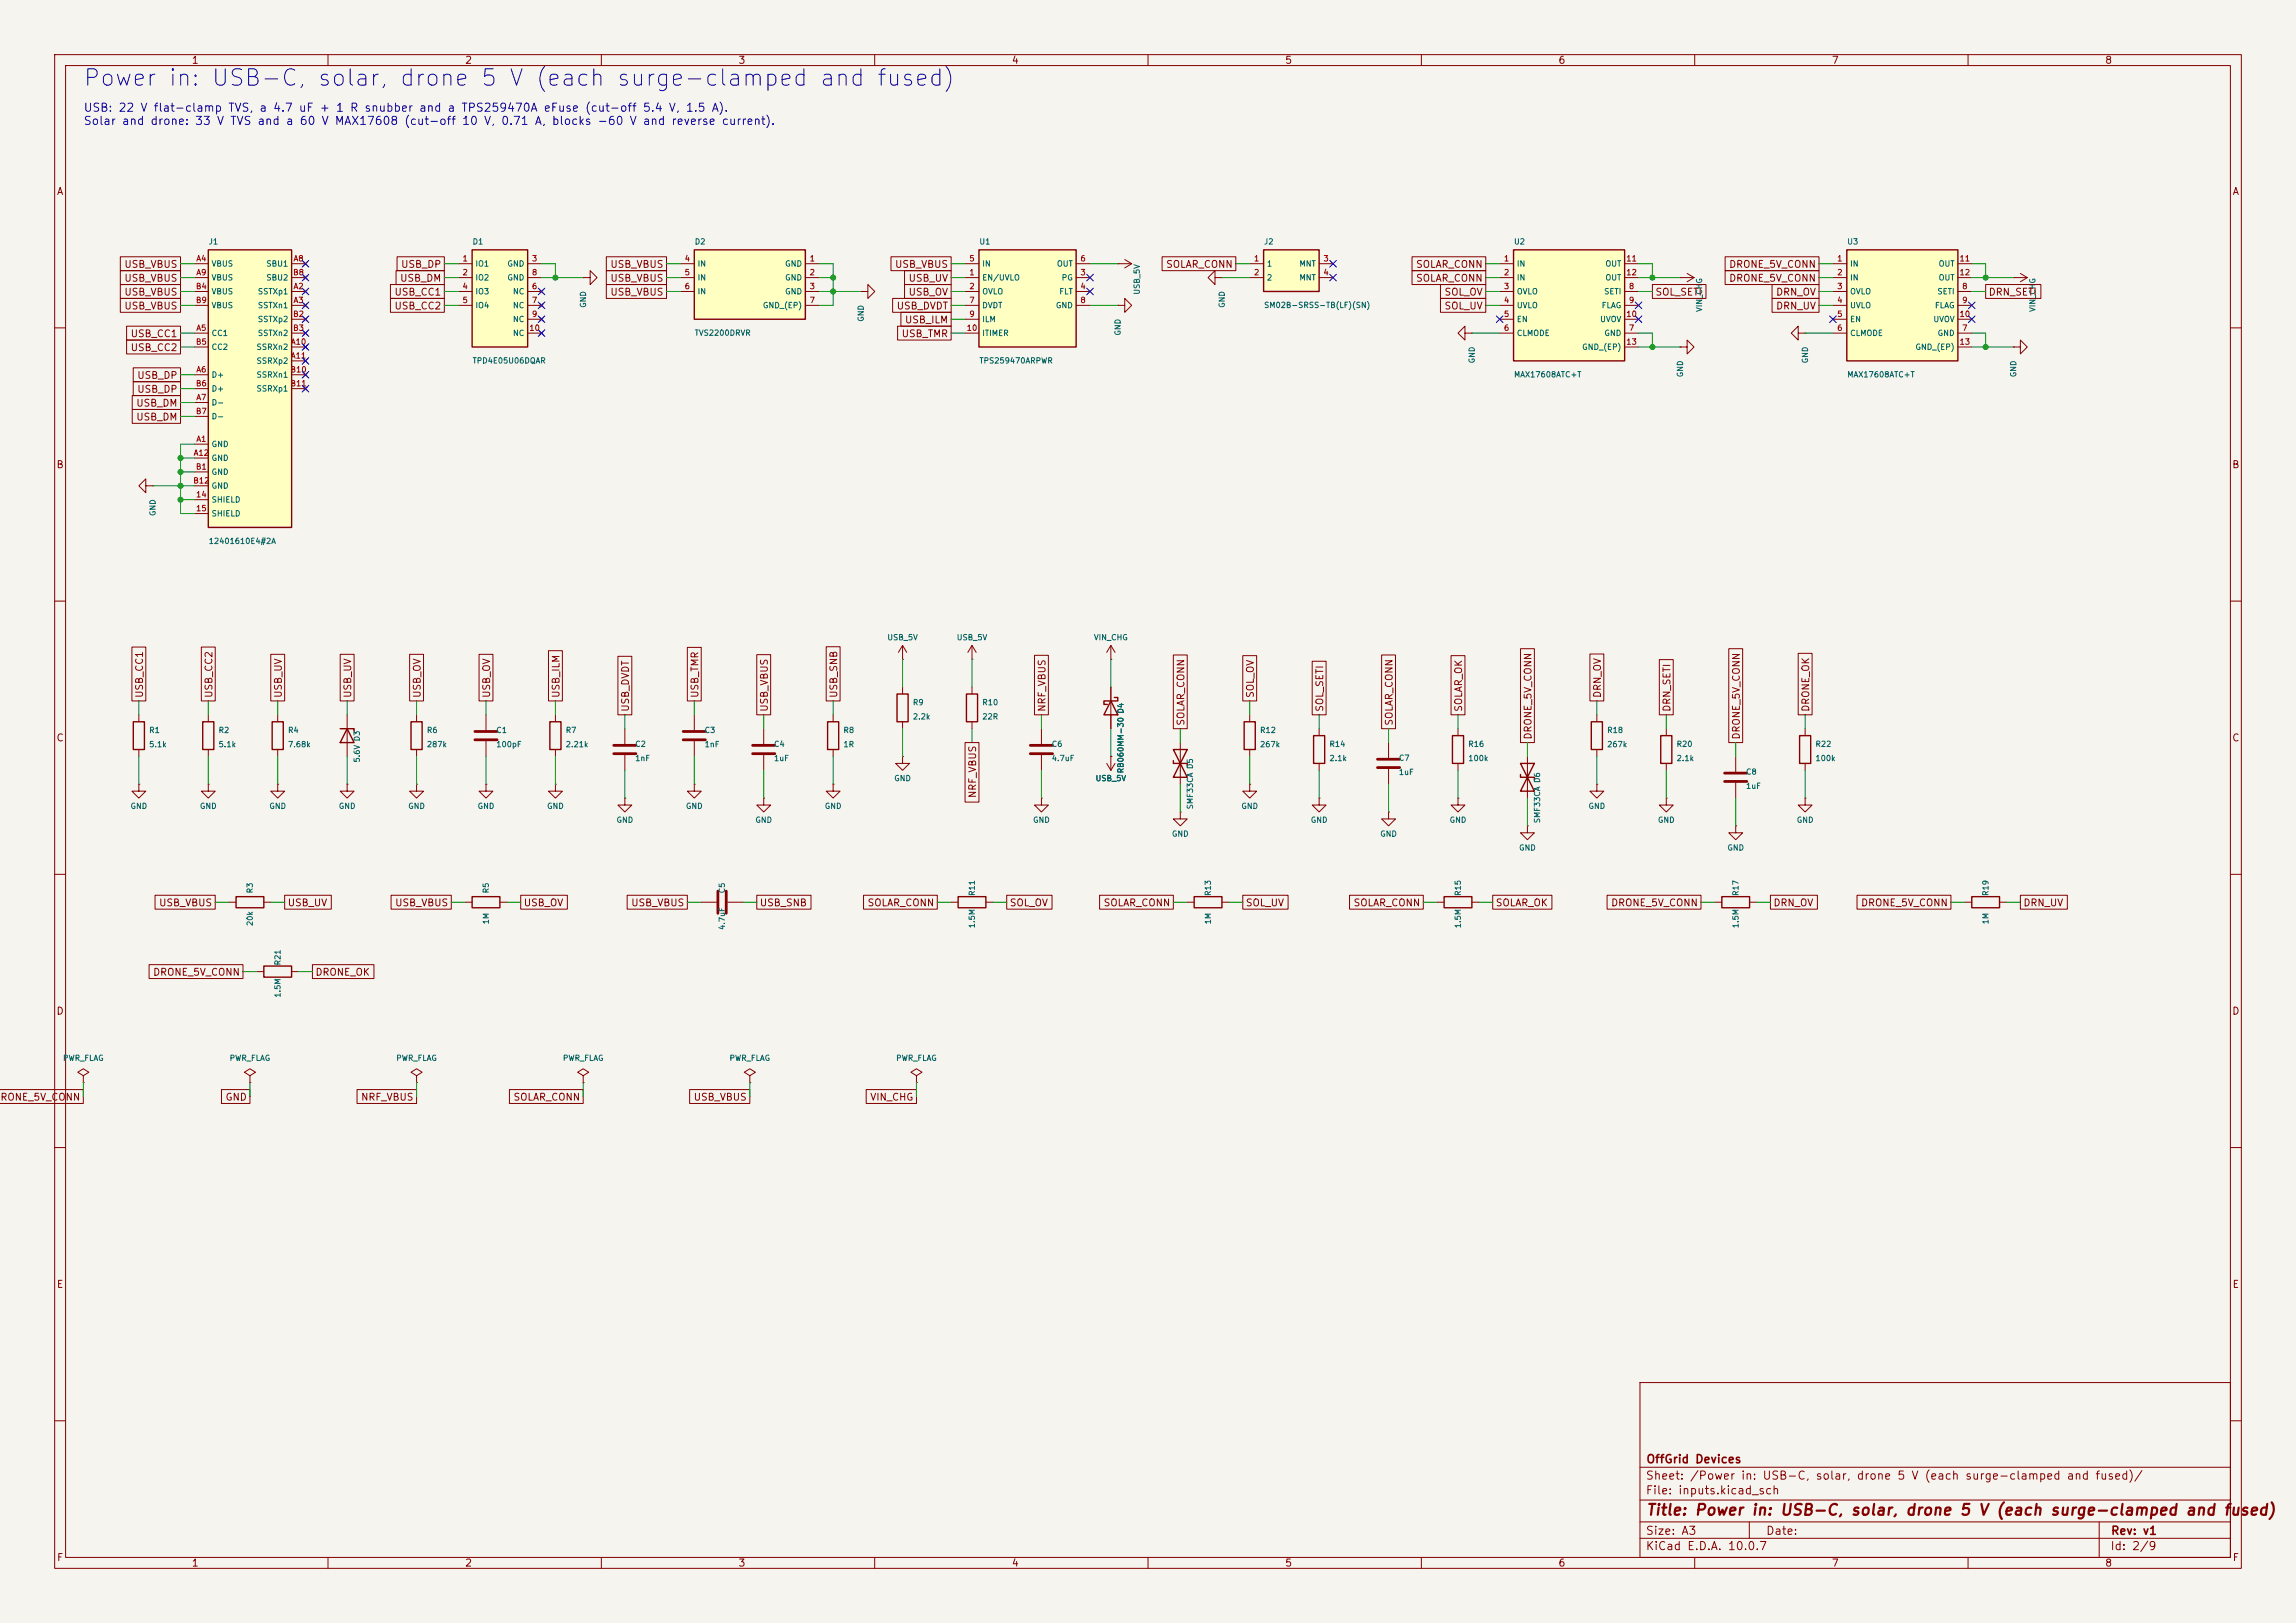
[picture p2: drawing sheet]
<svg xmlns="http://www.w3.org/2000/svg" width="420mm" height="297mm" viewBox="0 0 420 297" stroke-linecap="round" stroke-linejoin="round" font-family="sans-serif">
<defs><g id="words">
<text font-size="3" fill="#0000c2" x="15" y="16.5">Power in: USB-C, solar, drone 5 V (each surge-clamped and fused)</text>
<text font-size="2" fill="#840000" x="301" y="277.8">Title: Power in: USB-C, solar, drone 5 V (each surge-clamped and fused)</text>
<g font-size="1.5" fill="#0000c2">
<text x="15.2" y="20.8">USB: 22 V flat-clamp TVS, a 4.7 uF + 1 R snubber and a TPS259470A eFuse (cut-off 5.4 V, 1.5 A).</text>
<text x="15.2" y="23.2">Solar and drone: 33 V TVS and a 60 V MAX17608 (cut-off 10 V, 0.71 A, blocks -60 V and reverse current).</text>
</g>
<g font-size="1.5" fill="#840000">
<text x="301" y="268.1">OffGrid Devices</text>
<text x="300.9" y="273.8">File: inputs.kicad_sch</text>
<text x="300.9" y="271.1">Sheet: /Power in: USB-C, solar, drone 5 V (each surge-clamped and fused)/</text>
<text x="300.9" y="281.2">Size: A3</text>
<text x="322.9" y="281.2">Date:</text>
<text x="386" y="281.2">Rev: v1</text>
<text x="300.9" y="284">KiCad E.D.A. 10.0.7</text>
<text x="385.9" y="284">Id: 2/9</text>
</g>
<g font-size="1.3" fill="#840000">
<text x="35" y="12">1</text>
<text x="85" y="12">2</text>
<text x="135" y="12">3</text>
<text x="185" y="12">4</text>
<text x="235" y="12">5</text>
<text x="285" y="12">6</text>
<text x="335" y="12">7</text>
<text x="385" y="12">8</text>
<text x="10.3" y="36">A</text>
<text x="408.3" y="36">A</text>
<text x="22.6" y="51.9">USB_VBUS</text>
<text x="22.6" y="49.3">USB_VBUS</text>
<text x="73.1" y="51.9">USB_DM</text>
<text x="73.3" y="49.3">USB_DP</text>
<text x="111.5" y="49.3">USB_VBUS</text>
<text x="111.5" y="51.9">USB_VBUS</text>
<text x="163.6" y="49.3">USB_VBUS</text>
<text x="166.1" y="51.9">USB_UV</text>
<text x="213.2" y="49.3">SOLAR_CONN</text>
<text x="258.9" y="49.3">SOLAR_CONN</text>
<text x="258.9" y="51.9">SOLAR_CONN</text>
<text x="316.2" y="49.3">DRONE_5V_CONN</text>
<text x="316.2" y="51.9">DRONE_5V_CONN</text>
<text x="22.6" y="56.9">USB_VBUS</text>
<text x="22.6" y="54.4">USB_VBUS</text>
<text x="72" y="54.4">USB_CC1</text>
<text x="72" y="56.9">USB_CC2</text>
<text x="111.5" y="54.4">USB_VBUS</text>
<text x="163.9" y="56.9">USB_DVDT</text>
<text x="165.4" y="59.5">USB_ILM</text>
<text x="166.1" y="54.4">USB_OV</text>
<text x="264.1" y="56.9">SOL_UV</text>
<text x="264.1" y="54.4">SOL_OV</text>
<text x="302.7" y="54.4">SOL_SETI</text>
<text x="324.8" y="54.4">DRN_OV</text>
<text x="324.8" y="56.9">DRN_UV</text>
<text x="363.7" y="54.4">DRN_SETI</text>
<text x="23.8" y="64.6">USB_CC2</text>
<text x="23.8" y="62">USB_CC1</text>
<text x="164.8" y="62">USB_TMR</text>
<text x="25" y="69.6">USB_DP</text>
<text x="24.8" y="77.3">USB_DM</text>
<text x="24.8" y="74.7">USB_DM</text>
<text x="25" y="72.2">USB_DP</text>
<text x="10.2" y="86">B</text>
<text x="408.2" y="86">B</text>
<text x="26.5" y="127.8" transform="rotate(-90 26.5 127.8)">USB_CC1</text>
<text x="39.2" y="127.8" transform="rotate(-90 39.2 127.8)">USB_CC2</text>
<text x="51.9" y="127.8" transform="rotate(-90 51.9 127.8)">USB_UV</text>
<text x="64.6" y="127.8" transform="rotate(-90 64.6 127.8)">USB_UV</text>
<text x="77.3" y="127.8" transform="rotate(-90 77.3 127.8)">USB_OV</text>
<text x="90" y="127.8" transform="rotate(-90 90 127.8)">USB_OV</text>
<text x="102.7" y="127.8" transform="rotate(-90 102.7 127.8)">USB_ILM</text>
<text x="115.4" y="130.4" transform="rotate(-90 115.4 130.4)">USB_DVDT</text>
<text x="128.1" y="127.8" transform="rotate(-90 128.1 127.8)">USB_TMR</text>
<text x="140.8" y="130.4" transform="rotate(-90 140.8 130.4)">USB_VBUS</text>
<text x="153.5" y="127.8" transform="rotate(-90 153.5 127.8)">USB_SNB</text>
<text x="191.6" y="130.4" transform="rotate(-90 191.6 130.4)">NRF_VBUS</text>
<text x="229.7" y="127.8" transform="rotate(-90 229.7 127.8)">SOL_OV</text>
<text x="242.4" y="130.4" transform="rotate(-90 242.4 130.4)">SOL_SETI</text>
<text x="267.8" y="130.4" transform="rotate(-90 267.8 130.4)">SOLAR_OK</text>
<text x="293.2" y="127.8" transform="rotate(-90 293.2 127.8)">DRN_OV</text>
<text x="305.9" y="130.4" transform="rotate(-90 305.9 130.4)">DRN_SETI</text>
<text x="331.3" y="130.4" transform="rotate(-90 331.3 130.4)">DRONE_OK</text>
<text x="10.2" y="136">C</text>
<text x="217" y="132.9" transform="rotate(-90 217 132.9)">SOLAR_CONN</text>
<text x="255.1" y="132.9" transform="rotate(-90 255.1 132.9)">SOLAR_CONN</text>
<text x="280.5" y="135.4" transform="rotate(-90 280.5 135.4)">DRONE_5V_CONN</text>
<text x="318.6" y="135.4" transform="rotate(-90 318.6 135.4)">DRONE_5V_CONN</text>
<text x="408.2" y="136">C</text>
<text x="178.9" y="146.1" transform="rotate(-90 178.9 146.1)">NRF_VBUS</text>
<text x="29" y="166.2">USB_VBUS</text>
<text x="52.5" y="166.2">USB_UV</text>
<text x="72.2" y="166.2">USB_VBUS</text>
<text x="95.7" y="166.2">USB_OV</text>
<text x="115.4" y="166.2">USB_VBUS</text>
<text x="138.9" y="166.2">USB_SNB</text>
<text x="158.6" y="166.2">SOLAR_CONN</text>
<text x="184.6" y="166.2">SOL_OV</text>
<text x="201.8" y="166.2">SOLAR_CONN</text>
<text x="227.8" y="166.2">SOL_UV</text>
<text x="247.5" y="166.2">SOLAR_CONN</text>
<text x="273.5" y="166.2">SOLAR_OK</text>
<text x="294.6" y="166.2">DRONE_5V_CONN</text>
<text x="324.3" y="166.2">DRN_OV</text>
<text x="340.3" y="166.2">DRONE_5V_CONN</text>
<text x="370" y="166.2">DRN_UV</text>
<text x="27.9" y="178.9">DRONE_5V_CONN</text>
<text x="57.6" y="178.9">DRONE_OK</text>
<text x="10.2" y="186">D</text>
<text x="408.2" y="186">D</text>
<text x="0" y="201.7">RONE_5V_CONN</text>
<text x="41.1" y="201.7">GND</text>
<text x="65.9" y="201.7">NRF_VBUS</text>
<text x="93.8" y="201.7">SOLAR_CONN</text>
<text x="126.8" y="201.7">USB_VBUS</text>
<text x="159.1" y="201.7">VIN_CHG</text>
<text x="10.3" y="236">E</text>
<text x="408.3" y="236">E</text>
<text x="10.3" y="286">F</text>
<text x="35" y="287">1</text>
<text x="85" y="287">2</text>
<text x="135" y="287">3</text>
<text x="185" y="287">4</text>
<text x="235" y="287">5</text>
<text x="285" y="287">6</text>
<text x="335" y="287">7</text>
<text x="385" y="287">8</text>
<text x="408.3" y="286">F</text>
</g>
<g font-size="1" fill="#006464">
<text x="38.1" y="45">J1</text>
<text x="86.3" y="45">D1</text>
<text x="127" y="45">D2</text>
<text x="179.1" y="45">U1</text>
<text x="231.1" y="45">J2</text>
<text x="276.8" y="45">U2</text>
<text x="337.8" y="45">U3</text>
<text x="38.6" y="49">VBUS</text>
<text x="38.6" y="51.6">VBUS</text>
<text x="48.6" y="49">SBU1</text>
<text x="48.6" y="51.6">SBU2</text>
<text x="86.9" y="49">IO1</text>
<text x="86.9" y="51.6">IO2</text>
<text x="92.7" y="49">GND</text>
<text x="92.7" y="51.6">GND</text>
<text x="127.5" y="49">IN</text>
<text x="127.5" y="51.6">IN</text>
<text x="143.5" y="49">GND</text>
<text x="143.5" y="51.6">GND</text>
<text x="179.6" y="51.6">EN/UVLO</text>
<text x="179.6" y="49">IN</text>
<text x="193.2" y="49">OUT</text>
<text x="194.1" y="51.6">PG</text>
<text x="231.6" y="49">1</text>
<text x="231.6" y="51.6">2</text>
<text x="237.6" y="49">MNT</text>
<text x="237.6" y="51.6">MNT</text>
<text x="277.4" y="49">IN</text>
<text x="277.4" y="51.6">IN</text>
<text x="293.6" y="49">OUT</text>
<text x="293.6" y="51.6">OUT</text>
<text x="338.3" y="49">IN</text>
<text x="338.3" y="51.6">IN</text>
<text x="354.5" y="49">OUT</text>
<text x="354.5" y="51.6">OUT</text>
<text x="38.6" y="54.1">VBUS</text>
<text x="38.6" y="56.6">VBUS</text>
<text x="47.1" y="54.1">SSTXp1</text>
<text x="47.1" y="56.6">SSTXn1</text>
<text x="47.1" y="59.2">SSTXp2</text>
<text x="86.9" y="54.1">IO3</text>
<text x="86.9" y="56.6">IO4</text>
<text x="93.7" y="54.1">NC</text>
<text x="93.7" y="56.6">NC</text>
<text x="93.7" y="59.2">NC</text>
<text x="107.4" y="56.4" transform="rotate(-90 107.4 56.4)">GND</text>
<text x="127.5" y="54.1">IN</text>
<text x="139.4" y="56.6">GND_(EP)</text>
<text x="143.5" y="54.1">GND</text>
<text x="158.2" y="59" transform="rotate(-90 158.2 59)">GND</text>
<text x="179.6" y="54.1">OVLO</text>
<text x="179.6" y="56.6">DVDT</text>
<text x="179.6" y="59.2">ILM</text>
<text x="193" y="56.6">GND</text>
<text x="193.7" y="54.1">FLT</text>
<text x="208.7" y="54" transform="rotate(-90 208.7 54)">USB_5V</text>
<text x="224.3" y="56.4" transform="rotate(-90 224.3 56.4)">GND</text>
<text x="231.1" y="56.6">SM02B-SRSS-TB(LF)(SN)</text>
<text x="277.4" y="54.1">OVLO</text>
<text x="277.4" y="56.6">UVLO</text>
<text x="277.4" y="59.2">EN</text>
<text x="292.6" y="59.2">UVOV</text>
<text x="292.9" y="56.6">FLAG</text>
<text x="293.3" y="54.1">SETI</text>
<text x="311.6" y="57.2" transform="rotate(-90 311.6 57.2)">VIN_CHG</text>
<text x="338.3" y="54.1">OVLO</text>
<text x="338.3" y="56.6">UVLO</text>
<text x="338.3" y="59.2">EN</text>
<text x="353.6" y="59.2">UVOV</text>
<text x="353.8" y="56.6">FLAG</text>
<text x="354.3" y="54.1">SETI</text>
<text x="372.6" y="57.2" transform="rotate(-90 372.6 57.2)">VIN_CHG</text>
<text x="38.6" y="61.7">CC1</text>
<text x="38.6" y="64.3">CC2</text>
<text x="46.8" y="64.3">SSRXn2</text>
<text x="47.1" y="61.7">SSTXn2</text>
<text x="93.7" y="61.7">NC</text>
<text x="127" y="61.7">TVS2200DRVR</text>
<text x="179.6" y="61.7">ITIMER</text>
<text x="205.2" y="61.5" transform="rotate(-90 205.2 61.5)">GND</text>
<text x="277.4" y="61.7">CLMODE</text>
<text x="289.3" y="64.3">GND_(EP)</text>
<text x="293.4" y="61.7">GND</text>
<text x="338.3" y="61.7">CLMODE</text>
<text x="350.3" y="64.3">GND_(EP)</text>
<text x="354.3" y="61.7">GND</text>
<text x="38.6" y="69.3">D+</text>
<text x="38.6" y="71.9">D+</text>
<text x="46.8" y="66.8">SSRXp2</text>
<text x="46.8" y="69.3">SSRXn1</text>
<text x="46.8" y="71.9">SSRXp1</text>
<text x="86.3" y="66.8">TPD4E05U06DQAR</text>
<text x="179.1" y="66.8">TPS259470ARPWR</text>
<text x="270" y="66.6" transform="rotate(-90 270 66.6)">GND</text>
<text x="276.8" y="69.3">MAX17608ATC+T</text>
<text x="308.1" y="69.1" transform="rotate(-90 308.1 69.1)">GND</text>
<text x="331" y="66.6" transform="rotate(-90 331 66.6)">GND</text>
<text x="337.8" y="69.3">MAX17608ATC+T</text>
<text x="369.1" y="69.1" transform="rotate(-90 369.1 69.1)">GND</text>
<text x="38.6" y="74.4">D-</text>
<text x="38.6" y="77">D-</text>
<text x="38.6" y="82">GND</text>
<text x="38.6" y="84.6">GND</text>
<text x="38.6" y="87.1">GND</text>
<text x="38.6" y="89.7">GND</text>
<text x="28.7" y="94.5" transform="rotate(-90 28.7 94.5)">GND</text>
<text x="38.6" y="92.2">SHIELD</text>
<text x="38.6" y="94.7">SHIELD</text>
<text x="38.1" y="99.8">12401610E4#2A</text>
<text x="162.2" y="117.4">USB_5V</text>
<text x="174.9" y="117.4">USB_5V</text>
<text x="200" y="117.4">VIN_CHG</text>
<text x="166.9" y="129.3">R9</text>
<text x="166.9" y="131.9">2.2k</text>
<text x="179.6" y="129.3">R10</text>
<text x="179.6" y="131.9">22R</text>
<text x="27.2" y="134.4">R1</text>
<text x="27.2" y="137">5.1k</text>
<text x="39.9" y="134.4">R2</text>
<text x="39.9" y="137">5.1k</text>
<text x="52.6" y="134.4">R4</text>
<text x="52.6" y="137">7.68k</text>
<text x="78" y="134.4">R6</text>
<text x="78" y="137">287k</text>
<text x="90.7" y="134.4">C1</text>
<text x="90.7" y="137">100pF</text>
<text x="103.4" y="134.4">R7</text>
<text x="103.4" y="137">2.21k</text>
<text x="116.1" y="136.9">C2</text>
<text x="128.8" y="134.4">C3</text>
<text x="128.8" y="137">1nF</text>
<text x="141.5" y="136.9">C4</text>
<text x="154.2" y="134.4">R8</text>
<text x="154.2" y="137">1R</text>
<text x="192.3" y="136.9">C6</text>
<text x="230.4" y="134.4">R12</text>
<text x="230.4" y="137">267k</text>
<text x="243.1" y="136.9">R14</text>
<text x="268.5" y="136.9">R16</text>
<text x="293.9" y="134.4">R18</text>
<text x="293.9" y="137">267k</text>
<text x="306.6" y="136.9">R20</text>
<text x="332" y="136.9">R22</text>
<text x="66.1" y="139.6" transform="rotate(-90 66.1 139.6)">5.6V D3</text>
<text x="116.1" y="139.5">1nF</text>
<text x="141.5" y="139.5">1uF</text>
<text x="163.5" y="143.2">GND</text>
<text x="192.3" y="139.5">4.7uF</text>
<text x="200.3" y="143.2">USB_5V</text>
<text x="205.8" y="141.6" transform="rotate(-90 205.8 141.6)">RB060MM-30 D4</text>
<text x="243.1" y="139.5">2.1k</text>
<text x="255.8" y="139.5">C7</text>
<text x="255.8" y="142.1">1uF</text>
<text x="268.5" y="139.5">100k</text>
<text x="306.6" y="139.5">2.1k</text>
<text x="319.3" y="142">C8</text>
<text x="332" y="139.5">100k</text>
<text x="23.8" y="148.3">GND</text>
<text x="36.5" y="148.3">GND</text>
<text x="49.2" y="148.3">GND</text>
<text x="61.9" y="148.3">GND</text>
<text x="74.6" y="148.3">GND</text>
<text x="87.3" y="148.3">GND</text>
<text x="100" y="148.3">GND</text>
<text x="125.4" y="148.3">GND</text>
<text x="150.8" y="148.3">GND</text>
<text x="218.5" y="148.2" transform="rotate(-90 218.5 148.2)">SMF33CA D5</text>
<text x="227" y="148.3">GND</text>
<text x="290.5" y="148.3">GND</text>
<text x="319.3" y="144.6">1uF</text>
<text x="112.7" y="150.8">GND</text>
<text x="138.1" y="150.8">GND</text>
<text x="188.9" y="150.8">GND</text>
<text x="214.3" y="153.3">GND</text>
<text x="239.7" y="150.8">GND</text>
<text x="252.4" y="153.3">GND</text>
<text x="265.1" y="150.8">GND</text>
<text x="277.8" y="155.9">GND</text>
<text x="282" y="150.7" transform="rotate(-90 282 150.7)">SMF33CA D6</text>
<text x="303.2" y="150.8">GND</text>
<text x="315.9" y="155.9">GND</text>
<text x="328.6" y="150.8">GND</text>
<text x="46.5" y="163.6" transform="rotate(-90 46.5 163.6)">R3</text>
<text x="89.7" y="163.6" transform="rotate(-90 89.7 163.6)">R5</text>
<text x="132.8" y="163.6" transform="rotate(-90 132.8 163.6)">C5</text>
<text x="178.6" y="164.1" transform="rotate(-90 178.6 164.1)">R11</text>
<text x="221.7" y="164.1" transform="rotate(-90 221.7 164.1)">R13</text>
<text x="267.5" y="164.1" transform="rotate(-90 267.5 164.1)">R15</text>
<text x="318.3" y="164.1" transform="rotate(-90 318.3 164.1)">R17</text>
<text x="364" y="164.1" transform="rotate(-90 364 164.1)">R19</text>
<text x="46.5" y="169.6" transform="rotate(-90 46.5 169.6)">20k</text>
<text x="89.7" y="169.2" transform="rotate(-90 89.7 169.2)">1M</text>
<text x="132.8" y="170.3" transform="rotate(-90 132.8 170.3)">4.7uF</text>
<text x="178.6" y="170" transform="rotate(-90 178.6 170)">1.5M</text>
<text x="221.7" y="169.2" transform="rotate(-90 221.7 169.2)">1M</text>
<text x="267.5" y="170" transform="rotate(-90 267.5 170)">1.5M</text>
<text x="318.3" y="170" transform="rotate(-90 318.3 170)">1.5M</text>
<text x="364" y="169.2" transform="rotate(-90 364 169.2)">1M</text>
<text x="51.6" y="176.8" transform="rotate(-90 51.6 176.8)">R21</text>
<text x="51.6" y="182.7" transform="rotate(-90 51.6 182.7)">1.5M</text>
<text x="11.4" y="194.4">PWR_FLAG</text>
<text x="41.9" y="194.4">PWR_FLAG</text>
<text x="72.4" y="194.4">PWR_FLAG</text>
<text x="102.9" y="194.4">PWR_FLAG</text>
<text x="133.3" y="194.4">PWR_FLAG</text>
<text x="163.8" y="194.4">PWR_FLAG</text>
</g>
<g font-size="1" fill="#a90000">
<text x="35.7" y="53.2">B4</text>
<text x="35.8" y="48.1">A4</text>
<text x="35.8" y="50.6">A9</text>
<text x="53.5" y="50.6">B8</text>
<text x="53.6" y="53.2">A2</text>
<text x="53.6" y="48.1">A8</text>
<text x="84.5" y="48.1">1</text>
<text x="84.5" y="50.6">2</text>
<text x="84.5" y="53.2">4</text>
<text x="97.2" y="48.1">3</text>
<text x="97.2" y="53.2">6</text>
<text x="97.2" y="50.6">8</text>
<text x="125.1" y="48.1">4</text>
<text x="125.1" y="50.6">5</text>
<text x="125.1" y="53.2">6</text>
<text x="148" y="48.1">1</text>
<text x="148" y="50.6">2</text>
<text x="148" y="53.2">3</text>
<text x="177.2" y="50.6">1</text>
<text x="177.2" y="53.2">2</text>
<text x="177.2" y="48.1">5</text>
<text x="197.5" y="50.6">3</text>
<text x="197.5" y="53.2">4</text>
<text x="197.5" y="48.1">6</text>
<text x="229.3" y="48.1">1</text>
<text x="229.3" y="50.6">2</text>
<text x="242" y="48.1">3</text>
<text x="242" y="50.6">4</text>
<text x="275" y="48.1">1</text>
<text x="275" y="50.6">2</text>
<text x="275" y="53.2">3</text>
<text x="297.4" y="48.1">11</text>
<text x="297.4" y="50.6">12</text>
<text x="297.9" y="53.2">8</text>
<text x="336" y="48.1">1</text>
<text x="336" y="50.6">2</text>
<text x="336" y="53.2">3</text>
<text x="358.3" y="48.1">11</text>
<text x="358.3" y="50.6">12</text>
<text x="358.8" y="53.2">8</text>
<text x="35.7" y="55.7">B9</text>
<text x="53.5" y="58.2">B2</text>
<text x="53.6" y="55.7">A3</text>
<text x="84.5" y="55.7">5</text>
<text x="97.2" y="55.7">7</text>
<text x="97.2" y="58.2">9</text>
<text x="148" y="55.7">7</text>
<text x="177.2" y="55.7">7</text>
<text x="177.2" y="58.2">9</text>
<text x="197.5" y="55.7">8</text>
<text x="275" y="55.7">4</text>
<text x="275" y="58.2">5</text>
<text x="297.4" y="58.2">10</text>
<text x="297.9" y="55.7">9</text>
<text x="336" y="55.7">4</text>
<text x="336" y="58.2">5</text>
<text x="358.3" y="58.2">10</text>
<text x="358.8" y="55.7">9</text>
<text x="35.7" y="63.3">B5</text>
<text x="35.8" y="60.8">A5</text>
<text x="53.1" y="63.3">A10</text>
<text x="53.1" y="65.9">A11</text>
<text x="53.5" y="60.8">B3</text>
<text x="96.7" y="60.8">10</text>
<text x="176.7" y="60.8">10</text>
<text x="275" y="60.8">6</text>
<text x="297.4" y="63.3">13</text>
<text x="297.9" y="60.8">7</text>
<text x="336" y="60.8">6</text>
<text x="358.3" y="63.3">13</text>
<text x="358.8" y="60.8">7</text>
<text x="35.7" y="70.9">B6</text>
<text x="35.8" y="68.4">A6</text>
<text x="53" y="68.4">B10</text>
<text x="53" y="70.9">B11</text>
<text x="35.7" y="76">B7</text>
<text x="35.8" y="73.5">A7</text>
<text x="35.3" y="83.6">A12</text>
<text x="35.8" y="81.1">A1</text>
<text x="35.3" y="88.7">B12</text>
<text x="35.7" y="86.2">B1</text>
<text x="35.8" y="91.3">14</text>
<text x="35.8" y="93.8">15</text>
</g>
</g></defs>
<path d="M0 0h420v297h-420z" fill="#f5f4ef" stroke="#f5f4ef" stroke-width=".18"/>
<g fill="none" stroke="#840000" stroke-width=".18">
<path d="M10 10h400v277h-400zM12 12h396v273h-396zM60 10v2M110 10v2M160 10v2M210 10v2M260 10v2M310 10v2M360 10v2M10 60h2M408 60h2M10 110h2"/>
<path d="M408 110h2M101.6 130.8v1.3M101.6 137.2v1.2M114.3 133.4v2.7M114.3 138.2v2.8M127 130.8v2.8M127 135.6v2.8M228.6 130.8v1.3M228.6 137.2v1.2M241.3 133.4v1.2M241.3 139.7v1.3M254 135.9v2.8"/>
<path d="M266.7 133.4v1.2M266.7 139.7v1.3M279.4 138.4v7.7M292.1 130.8v1.3M292.1 137.2v1.2M304.8 133.4v1.2M304.8 139.7v1.3M317.5 138.4v2.8M330.2 133.4v1.2M330.2 139.7v1.3M10 160h2M101.6 143.5v1.3h1.3l-1.3 1.3-1.3-1.3h1.3"/>
<path d="M101.6 143.5h.1M114.3 146.1v1.2h1.3l-1.3 1.3-1.3-1.3h1.3M114.3 146.1h.1M127 143.5v1.3h1.3l-1.3 1.3-1.3-1.3h1.3M127 143.5h.1M228.6 143.5v1.3h1.3l-1.3 1.3-1.3-1.3h1.3M228.6 143.5h.1M241.3 146.1v1.2h1.3l-1.3 1.3-1.3-1.3h1.3M241.3 146.1h.1M254 148.6v1.3h1.3l-1.3 1.2-1.3-1.2h1.3M254 148.6h.1M254 140.7v2.8"/>
<path d="M266.7 146.1v1.2h1.3l-1.3 1.3-1.3-1.3h1.3M266.7 146.1h.1M279.4 151.1v1.3h1.3l-1.3 1.3-1.3-1.3h1.3M279.4 151.1h.1M292.1 143.5v1.3h1.3l-1.3 1.3-1.3-1.3h1.3M292.1 143.5h.1M304.8 146.1v1.2h1.3l-1.3 1.3-1.3-1.3h1.3M304.8 146.1h.1M317.5 151.1v1.3h1.3l-1.3 1.3-1.3-1.3h1.3M317.5 151.1h.1M317.5 143.3v2.8M330.2 146.1v1.2h1.3l-1.3 1.3-1.3-1.3h1.3"/>
<path d="M330.2 146.1h.1M408 160h2M128.3 165.1h2.8M133.1 165.1h2.8M262.9 165.1h1.3M269.2 165.1h1.3M313.7 165.1h1.3M320 165.1h1.3M359.4 165.1h1.3M365.8 165.1h1.2M167.6 196.9l1.1-.7-1.1-.6-1 .6 1 .7v1.2M167.6 198.1h.1"/>
<path d="M10 210h2M408 210h2M300 253h108v32h-108zM10 260h2M300 278.5h108M300 274.5h108M300 268.5h108M320 278.5v3M384 278.5v6.5M408 260h2M60 285v2M110 285v2"/>
<path d="M160 285v2M210 285v2M260 285v2M300 281.5h108M310 285v2M360 285v2"/>
</g>
<path d="M100.6 132.1h2v5.1h-2zM227.6 132.1h2v5.1h-2zM240.3 134.6h2v5.1h-2zM265.7 134.6h2v5.1h-2zM278.1 139.7l2.6 5.1h-2.6l2.6-5.1zM291.1 132.1h2v5.1h-2zM303.8 134.6h2v5.1h-2zM329.2 134.6h2v5.1h-2zM278.1 141.7v.5h2.6v.5M264.2 164.1h5v2h-5zM315 164.1h5v2h-5zM360.7 164.1h5.1v2h-5.1z" fill="none" stroke="#840000" stroke-width=".25"/>
<path d="M112.3 136.4h4M112.3 137.9h4M125 133.9h4M125 135.4h4M252 138.9h4M252 140.5h4M315.5 141.5h4M315.5 143h4M131.3 163.1v4M132.8 163.1v4" fill="none" stroke="#840000" stroke-width=".51"/>
<path d="M337.8 45.7h20.3v20.3h-20.3z" fill="#ffffc2"/>
<path d="M337.8 45.7h20.3v20.3h-20.3zM164.1 127h2v5.1h-2z" fill="none" stroke="#840000" stroke-width=".25"/>
<g fill="none" stroke="#840000" stroke-width=".18">
<path d="M335.3 48.3h2.5M335.3 50.8h2.5M335.3 53.3h2.5M335.3 55.9h2.5M335.3 58.4h2.5M358.1 48.3h2.6M358.1 50.8h2.6M358.1 53.3h2.6M358.1 55.9h2.6M358.1 58.4h2.6M335.3 61h2.5M358.1 61h2.6"/>
<path d="M358.1 63.5h2.6M368.3 63.5h1.3v-1.3l1.2 1.3-1.2 1.3v-1.3M368.3 63.5h.1M165.1 118.1l-.8 1.3M165.1 118.1l.8 1.3M165.1 118.1v2.6M165.1 120.7h.1M165.1 125.7v1.3M165.1 132.1v1.3M139.7 146.1v1.2h1.3l-1.3 1.3-1.3-1.3h1.3M139.7 146.1h.1"/>
</g>
<path d="M86.4 45.7h10.1v17.8h-10.1z" fill="#ffffc2"/>
<path d="M86.4 45.7h10.1v17.8h-10.1z" fill="none" stroke="#840000" stroke-width=".25"/>
<g fill="none" stroke="#840000" stroke-width=".18">
<path d="M83.8 48.3h2.6M83.8 50.8h2.6M83.8 53.3h2.6M83.8 55.9h2.6M96.5 48.3h2.6M96.5 50.8h2.6M96.5 53.3h2.6M96.5 55.9h2.6M96.5 58.4h2.6M98.7 53l.7 .7M98.7 55.5l.7 .8M98.7 58l.7 .8"/>
<path d="M99.4 53l-.7 .7M99.4 55.5l-.7 .8M99.4 58l-.7 .8M96.5 61h2.6M98.7 60.6l.7 .7M99.4 60.6l-.7 .7"/>
</g>
<path d="M38.1 45.7h15.2v50.8h-15.2z" fill="#ffffc2"/>
<path d="M38.1 45.7h15.2v50.8h-15.2z" fill="none" stroke="#840000" stroke-width=".25"/>
<g fill="none" stroke="#840000" stroke-width=".18">
<path d="M35.6 53.3h2.5M35.6 55.9h2.5M35.6 48.3h2.5M35.6 50.8h2.5M53.3 53.3h2.6M53.3 55.9h2.6M53.3 48.3h2.6M53.3 50.8h2.6M53.3 58.4h2.6M55.5 53l.8 .7M55.5 55.5l.8 .8M55.5 47.9l.8 .7"/>
<path d="M55.5 58l.8 .8M55.5 50.4l.8 .8M56.3 53l-.8 .7M56.3 55.5l-.8 .8M56.3 47.9l-.8 .7M56.3 58l-.8 .8M56.3 50.4l-.8 .8M35.6 61h2.5M35.6 68.6h2.5M35.6 73.7h2.5M35.6 63.5h2.5M35.6 71.1h2.5"/>
<path d="M35.6 76.2h2.5M53.3 61h2.6M53.3 68.6h2.6M53.3 63.5h2.6M53.3 66h2.6M53.3 71.1h2.6M55.5 63.1l.8 .8M55.5 65.7l.8 .7M55.5 60.6l.8 .7M55.5 68.2l.8 .8M55.5 70.7l.8 .8M56.3 63.1l-.8 .8"/>
<path d="M56.3 65.7l-.8 .7M56.3 60.6l-.8 .7M56.3 68.2l-.8 .8M56.3 70.7l-.8 .8M35.6 91.4h2.5M35.6 94h2.5M35.6 81.3h2.5M35.6 83.8h2.5M35.6 86.4h2.5M35.6 88.9h2.5"/>
</g>
<path d="M127 45.7h20.3v12.7h-20.3z" fill="#ffffc2"/>
<g fill="none" stroke="#840000" stroke-width=".25">
<path d="M127 45.7h20.3v12.7h-20.3zM24.4 132.1h2v5.1h-2zM37.1 132.1h2v5.1h-2zM49.8 132.1h2v5.1h-2zM62.2 133.4h2.6v.5M63.5 133.4l1.3 2.5h-2.6zM75.2 132.1h2v5.1h-2zM176.8 127h2v5.1h-2zM203.2 128.3l1.3 2.5h-2.6zM203.8 127.6h.7v.7h-2.6v.6h.7M214.6 137.2l2.6 5h-2.6l2.6-5zM214.6 139.2v.5h2.6v.5"/>
<path d="M48.3 176.8h5v2h-5zM175.3 164.1h5v2h-5zM218.4 164.1h5.1v2h-5.1z"/>
</g>
<g fill="none" stroke="#840000" stroke-width=".18">
<path d="M106.7 50.8h1.2v-1.3l1.3 1.3-1.3 1.3v-1.3M106.7 50.8h.1M124.5 48.3h2.5M124.5 50.8h2.5M124.5 53.3h2.5M147.3 48.3h2.6M147.3 50.8h2.6M147.3 53.3h2.6M147.3 55.9h2.6M157.5 53.3h1.2v-1.2l1.3 1.2-1.3 1.3v-1.3M157.5 53.3h.1M26.7 88.9v-1.3l-1.3 1.3 1.3 1.3v-1.3h1.2"/>
<path d="M27.9 88.9h.1M177.8 118.1l-.8 1.3M177.8 118.1l.8 1.3M177.8 118.1v2.6M203.2 118.1v2.6M203.2 118.1l-.8 1.3M203.2 118.1l.8 1.3M25.4 130.8v1.3M25.4 137.2v1.2M38.1 130.8v1.3M38.1 137.2v1.2M50.8 130.8v1.3"/>
<path d="M50.8 137.2v1.2M63.5 130.8v7.6M76.2 130.8v1.3M76.2 137.2v1.2M88.9 130.8v2.8M88.9 135.6v2.8M165.1 138.4v1.3h1.3l-1.3 1.3-1.3-1.3h1.3M165.1 138.4h.1M177.8 120.7h.1M177.8 125.7v1.3M177.8 132.1v1.3M190.5 133.4v2.7"/>
<path d="M190.5 138.2v2.8M202.4 139.7l.8 1.3M203.2 120.7h.1M203.2 138.4h.1M203.2 125.7v7.7M203.2 138.4v2.6M204 139.7l-.8 1.3M215.9 135.9v7.6M25.4 143.5v1.3h1.3l-1.3 1.3-1.3-1.3h1.3M25.4 143.5h.1M38.1 143.5v1.3h1.3l-1.3 1.3-1.3-1.3h1.3M38.1 143.5h.1"/>
<path d="M50.8 143.5v1.3h1.3l-1.3 1.3-1.3-1.3h1.3M50.8 143.5h.1M63.5 143.5v1.3h1.3l-1.3 1.3-1.3-1.3h1.3M63.5 143.5h.1M76.2 143.5v1.3h1.3l-1.3 1.3-1.3-1.3h1.3M76.2 143.5h.1M88.9 143.5v1.3h1.3l-1.3 1.3-1.3-1.3h1.3M88.9 143.5h.1M190.5 146.1v1.2h1.3l-1.3 1.3-1.3-1.3h1.3M190.5 146.1h.1M215.9 148.6v1.3h1.3l-1.3 1.2-1.3-1.2h1.3M215.9 148.6h.1"/>
<path d="M47 177.8h1.3M53.3 177.8h1.3M174 165.1h1.3M180.3 165.1h1.3M217.2 165.1h1.2M223.5 165.1h1.3"/>
</g>
<path d="M86.9 133.9h4M86.9 135.4h4M188.5 136.4h4M188.5 137.9h4" fill="none" stroke="#840000" stroke-width=".51"/>
<path d="M276.9 45.7h20.3v20.3h-20.3z" fill="#ffffc2"/>
<path d="M276.9 45.7h20.3v20.3h-20.3zM86.4 164.1h5v2h-5z" fill="none" stroke="#840000" stroke-width=".25"/>
<g fill="none" stroke="#840000" stroke-width=".18">
<path d="M204.5 48.3h.1M204.5 55.9h1.2v-1.3l1.3 1.3-1.3 1.3v-1.3M204.5 55.9h.1M204.5 48.3h2.5M205.7 47.5l1.3 .8M207 48.3l-1.3 .7M222.2 50.8v-1.3l-1.2 1.3 1.2 1.3v-1.3h1.3M223.5 50.8h.1M274.3 48.3h2.6M274.3 50.8h2.6M274.3 53.3h2.6M274.3 55.9h2.6"/>
<path d="M274.3 58.4h2.6M297.2 48.3h2.5M297.2 50.8h2.5M297.2 53.3h2.5M297.2 55.9h2.5M297.2 58.4h2.5M268 61v-1.3l-1.3 1.3 1.3 1.2v-1.2h1.2M269.2 61h.1M274.3 61h2.6M297.2 61h2.5M297.2 63.5h2.5M328.9 61v-1.3l-1.2 1.3 1.2 1.2v-1.2h1.3"/>
<path d="M330.2 61h.1M152.4 143.5v1.3h1.3l-1.3 1.3-1.3-1.3h1.3M152.4 143.5h.1M85.1 165.1h1.3M91.4 165.1h1.3M76.2 196.9l1-.7-1-.6-1 .6 1 .7v1.2M76.2 198.1h.1M137.2 196.9l1-.7-1-.6-1.1 .6 1.1 .7v1.2M137.2 198.1h.1"/>
</g>
<path d="M231.1 45.7h10.2v7.6h-10.2z" fill="#ffffc2"/>
<path d="M231.1 45.7h10.2v7.6h-10.2zM151.4 132.1h2v5.1h-2zM43.2 164.1h5.1v2h-5.1z" fill="none" stroke="#840000" stroke-width=".25"/>
<g fill="none" stroke="#840000" stroke-width=".18">
<path d="M228.6 48.3h2.5M228.6 50.8h2.5M241.3 48.3h2.5M241.3 50.8h2.5M307.3 50.8h.1M307.3 50.8h2.6M308.6 50l1.3 .8M309.9 50.8l-1.3 .8M368.3 50.8h.1M368.3 50.8h2.5M369.6 50l1.2 .8M370.8 50.8l-1.2 .8"/>
<path d="M307.3 63.5h1.3v-1.3l1.3 1.3-1.3 1.3v-1.3M307.3 63.5h.1M139.7 133.4v2.7M139.7 138.2v2.8M152.4 130.8v1.3M152.4 137.2v1.2M41.9 165.1h1.3M48.3 165.1h1.2M15.2 196.9l1.1-.7-1.1-.6-1 .6 1 .7v1.2M15.2 198.1h.1M45.7 196.9l1-.7-1-.6-1 .6 1 .7v1.2M45.7 198.1h.1"/>
<path d="M106.7 196.9l1-.7-1-.6-1 .6 1 .7v1.2M106.7 198.1h.1"/>
</g>
<path d="M137.7 136.4h4M137.7 137.9h4" fill="none" stroke="#840000" stroke-width=".51"/>
<path d="M179.1 45.7h17.7v17.8h-17.7z" fill="#ffffc2"/>
<path d="M179.1 45.7h17.7v17.8h-17.7z" fill="none" stroke="#840000" stroke-width=".25"/>
<g fill="none" stroke="#840000" stroke-width=".18">
<path d="M22 54.6h11v2.6h-11zM22 52.1h11v2.5h-11zM22 49.5h11v2.6h-11zM22 47h11v2.5h-11zM23.2 59.7h9.8v2.5h-9.8zM71.4 52.1h9.9v2.5h-9.9zM71.4 54.6h9.9v2.6h-9.9zM72.4 49.5h8.9v2.6h-8.9zM72.6 47h8.7v2.5h-8.7zM110.9 47h11v2.5h-11zM110.9 49.5h11v2.6h-11zM110.9 52.1h11v2.5h-11z"/>
<path d="M163 47h11v2.5h-11zM163.3 54.6h10.7v2.6h-10.7zM164.2 59.7h9.8v2.5h-9.8zM164.8 57.1h9.2v2.6h-9.2zM165.5 49.5h8.5v2.6h-8.5zM165.5 52.1h8.5v2.5h-8.5zM176.5 50.8h2.6M176.5 53.3h2.6M176.5 48.3h2.6M176.5 55.9h2.6M176.5 58.4h2.6M196.8 50.8h2.6"/>
<path d="M196.8 53.3h2.6M196.8 48.3h2.6M196.8 55.9h2.6M212.6 47h13.5v2.5h-13.5zM258.3 47h13.5v2.5h-13.5zM258.3 49.5h13.5v2.6h-13.5zM263.5 54.6h8.3v2.6h-8.3zM263.5 52.1h8.3v2.5h-8.3zM302.3 52.1h9.8v2.5h-9.8zM315.6 47h17.1v2.5h-17.1zM315.6 49.5h17.1v2.6h-17.1zM324.1 52.1h8.6v2.5h-8.6z"/>
<path d="M324.1 54.6h8.6v2.6h-8.6zM363.2 52.1h10.1v2.5h-10.1zM23.2 62.2h9.8v2.6h-9.8zM24.2 74.9h8.8v2.6h-8.8zM24.2 72.4h8.8v2.5h-8.8zM24.4 69.8h8.6v2.6h-8.6zM24.4 67.3h8.6v2.6h-8.6zM176.5 61h2.6M24.1 118.4h2.6v9.9h-2.6zM36.8 118.4h2.6v9.9h-2.6zM49.5 119.7h2.6v8.6h-2.6zM62.2 119.7h2.6v8.6h-2.6z"/>
<path d="M74.9 119.7h2.6v8.6h-2.6zM87.6 119.7h2.6v8.6h-2.6zM100.3 119.1h2.6v9.2h-2.6zM125.7 118.5h2.6v9.8h-2.6zM138.4 119.8h2.6v11h-2.6zM151.1 118.3h2.6v10h-2.6zM189.2 119.9h2.6v10.9h-2.6zM214.6 119.9h2.6v13.5h-2.6zM227.3 120h2.6v8.3h-2.6zM252.7 119.9h2.6v13.5h-2.6zM265.4 120h2.6v10.8h-2.6zM278.1 118.7h2.6v17.2h-2.6z"/>
<path d="M290.8 119.7h2.6v8.6h-2.6zM316.2 118.7h2.6v17.2h-2.6zM328.9 119.6h2.6v11.2h-2.6zM113 120.1h2.6v10.7h-2.6zM176.5 135.9h2.6v10.9h-2.6zM203.2 138.4h.1M203.2 125.7v2.6M203.2 130.8v2.6M240 121h2.6v9.8h-2.6zM303.5 120.7h2.6v10.1h-2.6zM27.3 176.5h17.1v2.6h-17.1zM28.4 163.8h11v2.6h-11z"/>
<path d="M52.1 163.8h8.5v2.6h-8.5zM57.1 176.5h11.3v2.6h-11.3zM71.5 163.8h11v2.6h-11zM95.2 163.8h8.6v2.6h-8.6zM114.7 163.8h11v2.6h-11zM138.4 163.8h10v2.6h-10zM158 163.8h13.4v2.6h-13.4zM184.1 163.8h8.3v2.6h-8.3zM201.1 163.8h13.5v2.6h-13.5zM227.3 163.8h8.3v2.6h-8.3zM246.9 163.8h13.4v2.6h-13.4zM273 163.8h10.9v2.6h-10.9z"/>
<path d="M294 163.8h17.1v2.6h-17.1zM323.8 163.8h8.6v2.6h-8.6zM339.7 163.8h17.2v2.6h-17.2zM369.6 163.8h8.6v2.6h-8.6zM-.1 199.4h15.3v2.5h-15.3M40.5 199.4h5.2v2.5h-5.2zM65.3 199.4h10.9v2.5h-10.9zM93.2 199.4h13.5v2.5h-13.5zM126.1 199.4h11.1v2.5h-11.1zM158.4 199.4h9.2v2.5h-9.2z"/>
</g>
<g fill="none" stroke="#009600" stroke-width=".18">
<path d="M33 53.3h2.6M33 48.3h2.6M33 50.8h2.6M33 55.9h2.6M81.3 53.3h2.5M81.3 48.3h2.5M81.3 50.8h2.5M81.3 55.9h2.5M99.1 48.3h2.5v2.5M99.1 50.8h7.6M121.9 53.3h2.6M121.9 48.3h2.6"/>
<path d="M121.9 50.8h2.6M149.9 48.3h2.5v7.6h-2.5M149.9 53.3h7.6M149.9 50.8h2.5M174 53.3h2.5M174 48.3h2.5M174 50.8h2.5M174 55.9h2.5M174 58.4h2.5M199.4 48.3h5.1M199.4 55.9h5.1M223.5 50.8h5.1"/>
<path d="M226.1 48.3h2.5M271.8 53.3h2.5M271.8 48.3h2.5M271.8 50.8h2.5M271.8 55.9h2.5M299.7 53.3h2.6M299.7 48.3h2.6v2.5M299.7 50.8h7.6M332.7 53.3h2.6M332.7 48.3h2.6M332.7 50.8h2.6M332.7 55.9h2.6"/>
<path d="M360.7 53.3h2.5M360.7 48.3h2.5v2.5M360.7 50.8h7.6M33 61h2.6M33 63.5h2.6M33 73.7h2.6M33 76.2h2.6M33 68.6h2.6M33 71.1h2.6M174 61h2.5M269.2 61h5.1M299.7 61h2.6v2.5"/>
<path d="M299.7 63.5h7.6M330.2 61h5.1M360.7 61h2.5v2.5M360.7 63.5h7.6M27.9 88.9h7.7M33 91.4h2.6M33 86.4h2.6M33 83.8h2.6M35.6 81.3h-2.6v12.7h2.6M25.4 128.3v2.5M25.4 138.4v5.1M38.1 128.3v2.5"/>
<path d="M38.1 138.4v5.1M50.8 128.3v2.5M50.8 138.4v5.1M63.5 128.3v2.5M63.5 138.4v5.1M76.2 128.3v2.5M76.2 138.4v5.1M88.9 128.3v2.5M88.9 138.4v5.1M101.6 128.3v2.5M101.6 138.4v5.1M114.3 130.8v2.6"/>
<path d="M127 128.3v2.5M127 138.4v5.1M139.7 130.8v2.6M152.4 128.3v2.5M152.4 138.4v5.1M165.1 120.7v5M165.1 133.4v5M177.8 120.7v5M177.8 133.4v2.5M190.5 130.8v2.6M203.2 120.7v5M203.2 133.4v5"/>
<path d="M215.9 133.4v2.5M228.6 128.3v2.5M228.6 138.4v5.1M241.3 130.8v2.6M254 133.4v2.5M266.7 130.8v2.6M279.4 135.9v2.5M292.1 128.3v2.5M292.1 138.4v5.1M304.8 130.8v2.6M317.5 135.9v2.5M330.2 130.8v2.6"/>
<path d="M114.3 141v5.1M139.7 141v5.1M190.5 141v5.1M215.9 143.5v5.1M241.3 141v5.1M254 143.5v5.1M266.7 141v5.1M279.4 146.1v5M304.8 141v5.1M317.5 146.1v5M330.2 141v5.1M39.4 165.1h2.5"/>
<path d="M44.4 177.8h2.6M49.5 165.1h2.6M54.6 177.8h2.5M82.5 165.1h2.6M92.7 165.1h2.5M125.7 165.1h2.6M135.9 165.1h2.5M171.4 165.1h2.6M181.6 165.1h2.5M214.6 165.1h2.6M224.8 165.1h2.5M260.3 165.1h2.6"/>
<path d="M270.5 165.1h2.5M311.1 165.1h2.6M321.3 165.1h2.5M356.9 165.1h2.5M367 165.1h2.6M15.2 198.1v2.6M45.7 198.1v2.6M76.2 198.1v2.6M106.7 198.1v2.6M137.2 198.1v2.6M167.6 198.1v2.6"/>
</g>
<g fill="none" stroke="#000084" stroke-width=".18">
<path d="M55.3 52.7l1.2 1.2M55.3 55.3l1.2 1.2M55.3 57.8l1.2 1.2M55.3 50.2l1.2 1.2M55.3 47.7l1.2 1.2M56.5 52.7l-1.2 1.2M56.5 55.3l-1.2 1.2M56.5 57.8l-1.2 1.2M56.5 50.2l-1.2 1.2M56.5 47.7l-1.2 1.2M98.5 52.7l1.2 1.2M98.5 57.8l1.2 1.2"/>
<path d="M98.5 55.3l1.2 1.2M99.7 52.7l-1.2 1.2M99.7 57.8l-1.2 1.2M99.7 55.3l-1.2 1.2M198.8 50.2l1.2 1.2M198.8 52.7l1.2 1.2M200 50.2l-1.2 1.2M200 52.7l-1.2 1.2M243.2 47.7l1.2 1.2M243.2 50.2l1.2 1.2M244.4 47.7l-1.2 1.2M244.4 50.2l-1.2 1.2"/>
<path d="M273.7 57.8l1.2 1.2M274.9 57.8l-1.2 1.2M299.1 57.8l1.2 1.2M299.1 55.3l1.2 1.2M300.3 57.8l-1.2 1.2M300.3 55.3l-1.2 1.2M334.7 57.8l1.2 1.2M335.9 57.8l-1.2 1.2M360.1 57.8l1.2 1.2M360.1 55.3l1.2 1.2M361.3 57.8l-1.2 1.2M361.3 55.3l-1.2 1.2"/>
<path d="M55.3 70.5l1.2 1.2M55.3 68l1.2 1.2M55.3 65.4l1.2 1.2M55.3 60.4l1.2 1.2M55.3 62.9l1.2 1.2M56.5 70.5l-1.2 1.2M56.5 68l-1.2 1.2M56.5 65.4l-1.2 1.2M56.5 60.4l-1.2 1.2M56.5 62.9l-1.2 1.2M98.5 60.4l1.2 1.2M99.7 60.4l-1.2 1.2"/>
</g>
<g fill="#009600" stroke="#009600" stroke-width=".18">
<circle cx="302.3" cy="63.5" r=".46"/>
<circle cx="302.3" cy="50.8" r=".46"/>
<circle cx="363.2" cy="50.8" r=".46"/>
<circle cx="363.2" cy="63.5" r=".46"/>
<circle cx="152.4" cy="50.8" r=".46"/>
<circle cx="152.4" cy="53.3" r=".46"/>
<circle cx="33" cy="83.8" r=".46"/>
<circle cx="33" cy="86.4" r=".46"/>
<circle cx="101.6" cy="50.8" r=".46"/>
<circle cx="33" cy="88.9" r=".46"/>
<circle cx="33" cy="91.4" r=".46"/>
</g>
<use href="#words"/>
</svg>
